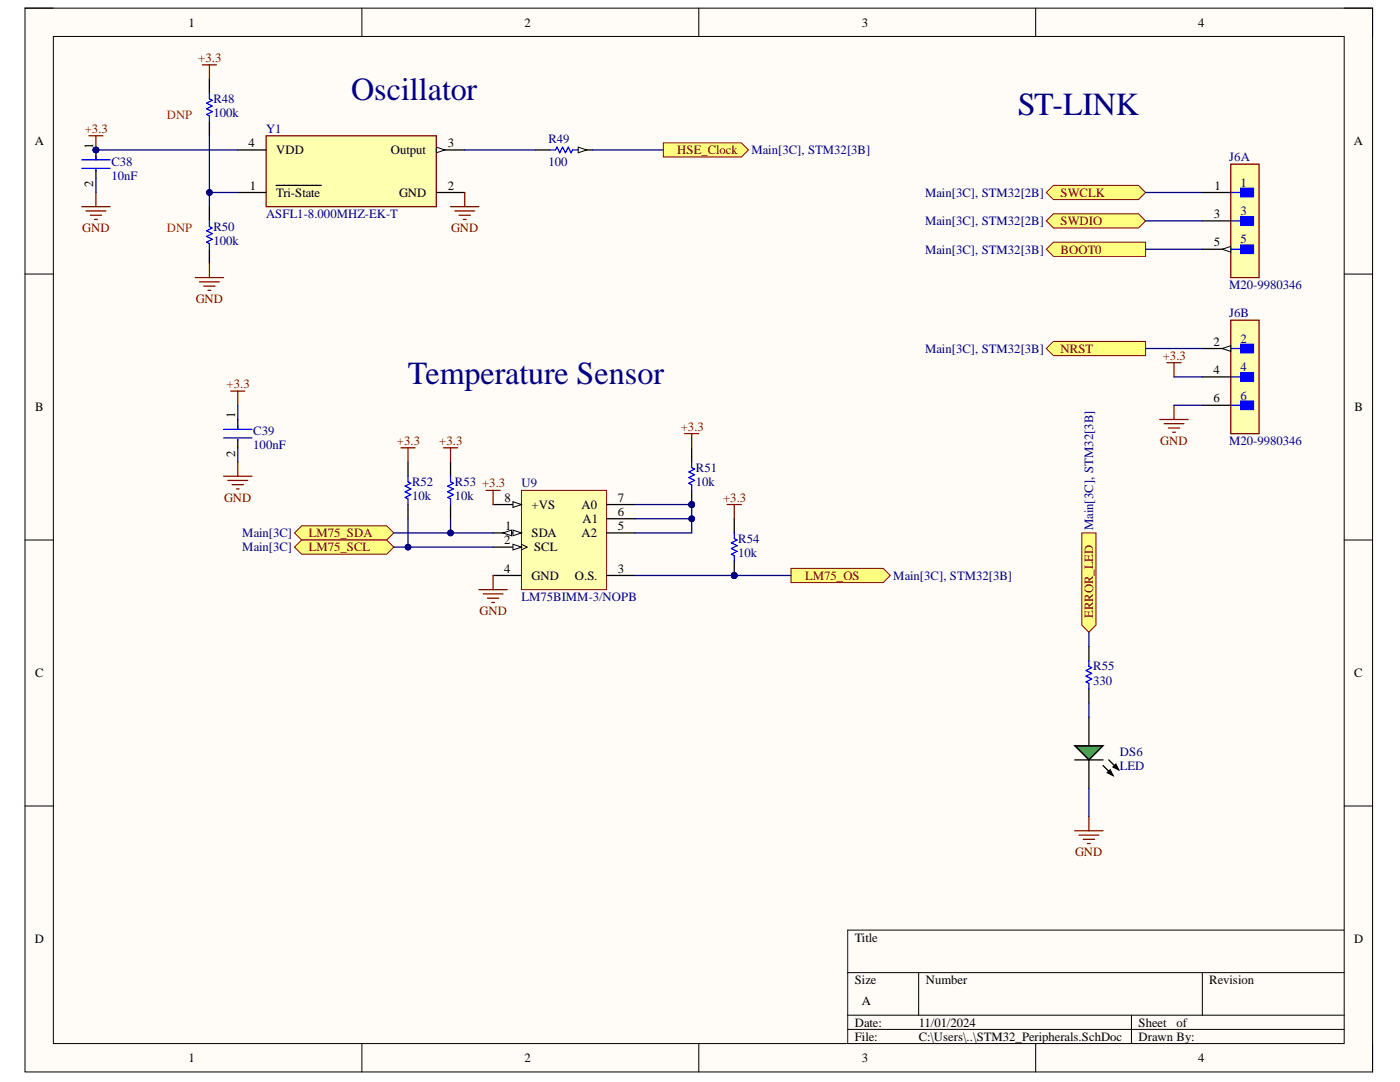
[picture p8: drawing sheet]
<svg xmlns="http://www.w3.org/2000/svg" width="279mm" height="216mm" viewBox="0 0 279 216" stroke-linecap="round" stroke-linejoin="round" font-family="sans-serif">
<defs><g id="words">
<g font-size="6.4" fill="#000080">
<text x="70.1" y="20">Oscillator</text>
<text x="203.1" y="22.9">ST-LINK</text>
<text x="81.4" y="76.6">Temperature Sensor</text>
</g>
<g font-size="2.5">
<text x="37.6" y="5.3">1</text>
<text x="104.7" y="5.3">2</text>
<text x="172" y="5.3">3</text>
<text x="239.1" y="5.3">4</text>
<text x="6.9" y="29">A</text>
<text x="18.6" y="29.7" transform="rotate(-90 18.6 29.7)">1</text>
<text x="49.6" y="29.4">4</text>
<text x="89.4" y="29.4">3</text>
<text x="270.2" y="29">A</text>
<text x="55.1" y="30.8">VDD</text>
<text x="78" y="30.8">Output</text>
<text x="18.6" y="37.3" transform="rotate(-90 18.6 37.3)">2</text>
<text x="49.9" y="37.9">1</text>
<text x="55.1" y="39.3">Tri-State</text>
<text x="79.6" y="39.3">GND</text>
<text x="89.4" y="37.9">2</text>
<text x="242.4" y="37.9">1</text>
<text x="242.3" y="43.5">3</text>
<text x="242.3" y="49.2">5</text>
<text x="242.2" y="69">2</text>
<text x="242.2" y="74.6">4</text>
<text x="7" y="82.1">B</text>
<text x="46.9" y="83.4" transform="rotate(-90 46.9 83.4)">1</text>
<text x="242.2" y="80.3">6</text>
<text x="270.3" y="82.1">B</text>
<text x="46.9" y="91.1" transform="rotate(-90 46.9 91.1)">2</text>
<text x="100.7" y="100.1">8</text>
<text x="106.1" y="101.6">+VS</text>
<text x="116.1" y="101.6">A0</text>
<text x="123.3" y="100.1">7</text>
<text x="100.8" y="105.8">1</text>
<text x="106.1" y="107.2">SDA</text>
<text x="116.1" y="107.2">A2</text>
<text x="116.2" y="104.4">A1</text>
<text x="123.3" y="105.8">5</text>
<text x="123.3" y="102.9">6</text>
<text x="100.6" y="108.6">2</text>
<text x="106.6" y="110">SCL</text>
<text x="100.6" y="114.3">4</text>
<text x="106.1" y="115.7">GND</text>
<text x="114.7" y="115.7">O.S.</text>
<text x="123.3" y="114.3">3</text>
<text x="7" y="135.1">C</text>
<text x="270.2" y="135.1">C</text>
<text x="6.9" y="188.2">D</text>
<text x="170.6" y="187.9">Title</text>
<text x="270.2" y="188.2">D</text>
<text x="170.6" y="196.3">Size</text>
<text x="184.8" y="196.3">Number</text>
<text x="241.3" y="196.3">Revision</text>
<text x="172" y="200.6">A</text>
<text x="170.6" y="204.9">Date:</text>
<text x="170.6" y="207.6">File:</text>
<text x="183.4" y="204.9">11/01/2024</text>
<text x="183.4" y="207.6">C:\Users\..\STM32_Peripherals.SchDoc</text>
<text x="227.2" y="204.9">Sheet</text>
<text x="227.2" y="207.6">Drawn By:</text>
<text x="234.8" y="204.9">of</text>
<text x="37.6" y="212">1</text>
<text x="104.7" y="212">2</text>
<text x="172" y="212">3</text>
<text x="239.1" y="212">4</text>
</g>
<g font-size="2.5" fill="#800000">
<text x="39.6" y="12.4">+3.3</text>
<text x="16.9" y="26.5">+3.3</text>
<text x="135.2" y="30.8">HSE_Clock</text>
<text x="211.7" y="39.3">SWCLK</text>
<text x="16.4" y="46.4">GND</text>
<text x="90" y="46.4">GND</text>
<text x="211.7" y="44.9">SWDIO</text>
<text x="211.7" y="50.6">BOOT0</text>
<text x="39.1" y="60.5">GND</text>
<text x="211.7" y="70.4">NRST</text>
<text x="232" y="71.8">+3.3</text>
<text x="45.2" y="77.5">+3.3</text>
<text x="79.2" y="88.8">+3.3</text>
<text x="87.7" y="88.8">+3.3</text>
<text x="135.8" y="85.9">+3.3</text>
<text x="231.5" y="88.8">GND</text>
<text x="44.7" y="100.1">GND</text>
<text x="144.3" y="100.1">+3.3</text>
<text x="61.6" y="107.2">LM75_SDA</text>
<text x="61.6" y="110">LM75_SCL</text>
<text x="160.7" y="115.7">LM75_OS</text>
<text x="95.7" y="122.8">GND</text>
<text x="218.2" y="123.3" transform="rotate(-90 218.2 123.3)">ERROR_LED</text>
<text x="214.5" y="170.9">GND</text>
</g>
<g font-size="2.5" fill="#f00">
<text x="33.3" y="23.7">DNP</text>
<text x="33.3" y="46.4">DNP</text>
</g>
<g font-size="2.5" fill="#000080">
<text x="42.6" y="20.6">R48</text>
<text x="42.6" y="23.4">100k</text>
<text x="53.1" y="26.5">Y1</text>
<text x="109.5" y="28.6">R49</text>
<text x="22.2" y="33">C38</text>
<text x="22.2" y="35.9">10nF</text>
<text x="109.5" y="33">100</text>
<text x="150" y="30.8">Main[3C], STM32[3B]</text>
<text x="245.3" y="32.2">J6A</text>
<text x="184.6" y="39.3">Main[3C], STM32[2B]</text>
<text x="247.6" y="37.3">1</text>
<text x="42.6" y="46">R50</text>
<text x="53.1" y="43.5">ASFL1-8.000MHZ-EK-T</text>
<text x="184.6" y="44.9">Main[3C], STM32[2B]</text>
<text x="247.6" y="42.9">3</text>
<text x="42.6" y="48.9">100k</text>
<text x="184.6" y="50.6">Main[3C], STM32[3B]</text>
<text x="247.6" y="48.6">5</text>
<text x="245.3" y="57.6">M20-9980346</text>
<text x="245.3" y="63.3">J6B</text>
<text x="184.6" y="70.4">Main[3C], STM32[3B]</text>
<text x="247.6" y="68.4">2</text>
<text x="247.6" y="74.1">4</text>
<text x="247.6" y="79.8">6</text>
<text x="50.6" y="86.8">C39</text>
<text x="50.6" y="89.7">100nF</text>
<text x="245.3" y="88.8">M20-9980346</text>
<text x="138.9" y="94.1">R51</text>
<text x="82.2" y="97">R52</text>
<text x="82.2" y="99.8">10k</text>
<text x="90.8" y="97">R53 +3.3</text>
<text x="90.8" y="99.8">10k</text>
<text x="104.1" y="97.3">U9</text>
<text x="138.9" y="97">10k</text>
<text x="48.4" y="107.2">Main[3C]</text>
<text x="218.2" y="105.8" transform="rotate(-90 218.2 105.8)">Main[3C], STM32[3B]</text>
<text x="48.4" y="110">Main[3C]</text>
<text x="147.3" y="108.3">R54</text>
<text x="147.3" y="111.1">10k</text>
<text x="104.1" y="119.9">LM75BIMM-3/NOPB</text>
<text x="178.3" y="115.7">Main[3C], STM32[3B]</text>
<text x="218.2" y="133.8">R55</text>
<text x="218.2" y="136.6">330</text>
<text x="223.5" y="150.8">DS6</text>
<text x="223.5" y="153.6">LED</text>
</g>
</g></defs>
<path d="M5 1.6h268.9v212.3h-268.9z" fill-rule="evenodd" fill="#fffcf8"/>
<path d="M5 1.6h268.9v212.3h-268.9z" fill="none" stroke="#000" stroke-width=".2"/>
<path d="M10.7 7.3h257.6v200.9h-257.6z" fill-rule="evenodd" fill="#fffcf8"/>
<g fill="none" stroke="#000" stroke-width=".2">
<path d="M5 1.6h5.7M10.7 7.3h257.6v200.9h-257.6zM72.2 1.6v5.7M139.5 1.6v5.7M206.7 1.6v5.7M268.3 1.6h5.6v5.7M5 54.7h5.7M268.3 54.7h5.6M5 107.8h5.7M268.3 107.8h5.6M5 160.8h5.7M268.3 160.8h5.6"/>
<path d="M169.2 194.1h99.1M183.3 194.1v8.5M240 194.1v8.5M268.3 185.6h-99.1v22.6M72.2 208.2v5.7M139.5 208.2v5.7M169.2 202.6h99.1M169.2 205.4h99.1M206.7 208.2v5.7M225.8 202.6v5.6M273.9 208.2v5.7"/>
</g>
<path d="M53.1 27.1h34v14.1h-34z" fill-rule="evenodd" fill="#ffffb0"/>
<path d="M53.1 27.1h34v14.1h-34z" fill="none" stroke="#800000" stroke-width=".25"/>
<path d="M47.5 29.9h5.6M47.5 38.4h5.6M55.1 37h9M87.1 29.9h5.6" fill="none" stroke="#000" stroke-width=".25"/>
<path d="M87.1 29.4l1.7 .5-1.7 .6z" fill="#f8fcff"/>
<path d="M87.1 29.4l1.7 .5-1.7 .6z" fill="none" stroke="#000" stroke-width=".2"/>
<path d="M87.1 38.4h5.6" fill="none" stroke="#000" stroke-width=".25"/>
<circle cx="19.1" cy="29.9" r=".57" fill="#000080"/>
<circle cx="19.1" cy="29.9" r=".57" fill="none" stroke="#000080" stroke-width=".2"/>
<path d="M19.1 29.9v2" fill="none" stroke="#000" stroke-width=".25"/>
<circle cx="19.1" cy="29.9" r=".57" fill="#000080"/>
<circle cx="19.1" cy="29.9" r=".57" fill="none" stroke="#000080" stroke-width=".2"/>
<path d="M19.1 33.9v1.7" fill="none" stroke="#000" stroke-width=".25"/>
<path d="M16.3 31.9h5.7M16.3 33.6h5.7M19.1 31.1v.8M19.1 33.9v.3" fill="none" stroke="#00f" stroke-width=".25"/>
<path d="M132.4 28.5h15.6l1.4 1.4-1.4 1.4h-15.6z" fill-rule="evenodd" fill="#ffff80"/>
<path d="M132.4 28.5h15.6l1.4 1.4-1.4 1.4h-15.6z" fill="none" stroke="#800000" stroke-width=".2"/>
<path d="M115.4 29.9h2.8" fill="none" stroke="#000" stroke-width=".25"/>
<path d="M115.4 29.4l1.7 .5-1.7 .6z" fill="#f8fcff"/>
<path d="M115.4 29.4l1.7 .5-1.7 .6z" fill="none" stroke="#000" stroke-width=".2"/>
<path d="M41.8 15.8v2.8M41.8 24.3v2.8M106.9 29.9h2.8M41.8 41.2v2.9M41.8 49.7v2.9" fill="none" stroke="#000" stroke-width=".25"/>
<path d="M41.8 18.6v1.1l.6 .3-1.2 .6 1.2 .5-1.2 .6 1.2 .6-1.2 .5 .6 .3v1.2M109.7 29.9h1.2l.2-.5 .6 1.1 .6-1.1 .5 1.1 .6-1.1 .6 1.1 .3-.6h1.1M41.8 44.1v1.1l.6 .3-1.2 .6 1.2 .5-1.2 .6 1.2 .5-1.2 .6 .6 .3v1.1" fill="none" stroke="#00f" stroke-width=".25"/>
<path d="M40.4 12.9h2.8M41.8 12.9v2.9M17.7 27.1h2.9M19.1 27.1v2.8" fill="none" stroke="#800000" stroke-width=".25"/>
<circle cx="19.1" cy="29.9" r=".57" fill="#000080"/>
<circle cx="19.1" cy="29.9" r=".57" fill="none" stroke="#000080" stroke-width=".2"/>
<g fill="none" stroke="#800000" stroke-width=".25">
<path d="M19.1 38.4v2.8M92.7 38.4v2.8M16.3 41.2h5.7M17.2 42.1h3.9M18 42.9h2.3M18.9 43.8h.5M39 55.4h5.6M39.8 56.2h4M40.7 57.1h2.2M41.5 57.9h.6M41.8 52.6v2.8M89.9 41.2h5.7"/>
<path d="M90.8 42.1h3.9M91.6 42.9h2.3M92.5 43.8h.5"/>
</g>
<path d="M208.8 38.4l1.4-1.4h17l1.4 1.4-1.4 1.4h-17z" fill-rule="evenodd" fill="#ffff80"/>
<path d="M208.8 38.4l1.4-1.4h17l1.4 1.4-1.4 1.4h-17z" fill="none" stroke="#800000" stroke-width=".2"/>
<path d="M208.8 44.1l1.4-1.4h17l1.4 1.4-1.4 1.4h-17z" fill-rule="evenodd" fill="#ffff80"/>
<path d="M208.8 44.1l1.4-1.4h17l1.4 1.4-1.4 1.4h-17z" fill="none" stroke="#800000" stroke-width=".2"/>
<path d="M208.8 49.7l1.4-1.4h18.4v2.9h-18.4z" fill-rule="evenodd" fill="#ffff80"/>
<path d="M208.8 49.7l1.4-1.4h18.4v2.9h-18.4z" fill="none" stroke="#800000" stroke-width=".2"/>
<path d="M208.8 69.5l1.4-1.4h18.4v2.9h-18.4z" fill-rule="evenodd" fill="#ffff80"/>
<path d="M208.8 69.5l1.4-1.4h18.4v2.9h-18.4z" fill="none" stroke="#800000" stroke-width=".2"/>
<path d="M245.6 32.8h5.7v22.6h-5.7z" fill-rule="evenodd" fill="#ffffb0"/>
<path d="M245.6 32.8h5.7v22.6h-5.7z" fill="none" stroke="#800000" stroke-width=".25"/>
<path d="M247.6 37.6h2.6v1.7h-2.6z" fill-rule="evenodd" fill="#00f"/>
<path d="M245.6 38.4h2M247.6 37.6h2.6v1.7h-2.6z" fill="none" stroke="#00f" stroke-width=".25"/>
<path d="M247.6 43.2h2.6v1.7h-2.6z" fill-rule="evenodd" fill="#00f"/>
<path d="M245.6 44.1h2M247.6 43.2h2.6v1.7h-2.6z" fill="none" stroke="#00f" stroke-width=".25"/>
<path d="M247.6 48.9h2.6v1.7h-2.6z" fill-rule="evenodd" fill="#00f"/>
<path d="M245.6 49.7h2M247.6 48.9h2.6v1.7h-2.6z" fill="none" stroke="#00f" stroke-width=".25"/>
<path d="M240 38.4h5.6M240 44.1h5.6M240 49.7h5.6" fill="none" stroke="#000" stroke-width=".25"/>
<path d="M243.9 49.7l1.7-.5v1.1z" fill="#f8fcff"/>
<path d="M243.9 49.7l1.7-.5v1.1z" fill="none" stroke="#000" stroke-width=".2"/>
<path d="M245.6 63.9h5.7v22.6h-5.7z" fill-rule="evenodd" fill="#ffffb0"/>
<path d="M245.6 63.9h5.7v22.6h-5.7z" fill="none" stroke="#800000" stroke-width=".25"/>
<path d="M247.6 68.7h2.6v1.7h-2.6z" fill-rule="evenodd" fill="#00f"/>
<path d="M245.6 69.5h2M247.6 68.7h2.6v1.7h-2.6z" fill="none" stroke="#00f" stroke-width=".25"/>
<path d="M247.6 74.4h2.6v1.7h-2.6z" fill-rule="evenodd" fill="#00f"/>
<path d="M245.6 75.2h2M247.6 74.4h2.6v1.7h-2.6z" fill="none" stroke="#00f" stroke-width=".25"/>
<path d="M247.6 80h2.6v1.7h-2.6z" fill-rule="evenodd" fill="#00f"/>
<path d="M245.6 80.9h2M247.6 80h2.6v1.7h-2.6z" fill="none" stroke="#00f" stroke-width=".25"/>
<path d="M240 69.5h5.6" fill="none" stroke="#000" stroke-width=".25"/>
<path d="M243.9 69.5l1.7-.5v1.1z" fill="#f8fcff"/>
<path d="M243.9 69.5l1.7-.5v1.1z" fill="none" stroke="#000" stroke-width=".2"/>
<path d="M240 75.2h5.6M240 80.9h5.6" fill="none" stroke="#000" stroke-width=".25"/>
<path d="M232.9 72.4h2.8M234.3 72.4v2.8M231.5 83.7h5.6M232.3 84.5h4M233.2 85.4h2.2M234 86.2h.6M234.3 80.9v2.8" fill="none" stroke="#800000" stroke-width=".25"/>
<path d="M104.1 97.9h17v19.8h-17z" fill-rule="evenodd" fill="#ffffb0"/>
<path d="M104.1 97.9h17v19.8h-17z" fill="none" stroke="#800000" stroke-width=".2"/>
<path d="M98.4 106.3h5.7" fill="none" stroke="#000" stroke-width=".25"/>
<path d="M102.4 105.8l1.7 .5-1.7 .6z" fill="#f8fcff"/>
<path d="M102.4 105.8l1.7 .5-1.7 .6z" fill="none" stroke="#000" stroke-width=".2"/>
<path d="M100.4 106.3l1.7-.5v1.1z" fill="#f8fcff"/>
<path d="M100.4 106.3l1.7-.5v1.1z" fill="none" stroke="#000" stroke-width=".2"/>
<path d="M98.4 109.2h5.7" fill="none" stroke="#000" stroke-width=".25"/>
<path d="M102.4 108.6l1.7 .6-1.7 .5z" fill="#f8fcff"/>
<path d="M102.4 108.6l1.7 .6-1.7 .5zM104.1 108.6l1.1 .6-1.1 .5" fill="none" stroke="#000" stroke-width=".2"/>
<path d="M98.4 114.8h5.7M98.4 100.7h5.7M121.1 114.8h5.6M121.1 106.3h5.6M121.1 103.5h5.6M121.1 100.7h5.6" fill="none" stroke="#000" stroke-width=".25"/>
<path d="M102.4 100.1l1.7 .6-1.7 .5z" fill="#f8fcff"/>
<path d="M102.4 100.1l1.7 .6-1.7 .5z" fill="none" stroke="#000" stroke-width=".2"/>
<g fill="none" stroke="#800000" stroke-width=".25">
<path d="M46 78h2.9M47.5 78v2.9M44.6 95h5.7M45.5 95.9h3.9M46.3 96.7h2.3M47.2 97.6h.5M47.5 92.2v2.8M97 97.9h2.8M98.4 97.9v2.8M95.6 117.7h5.6M96.4 118.5h4M97.3 119.4h2.2"/>
<path d="M98.4 114.8v2.9M98.1 120.2h.6"/>
</g>
<path d="M47.5 83.7v2M47.5 87.7v1.7" fill="none" stroke="#000" stroke-width=".25"/>
<path d="M44.6 85.7h5.7M44.6 87.4h5.7M47.5 84.8v.9M47.5 87.7v.2" fill="none" stroke="#00f" stroke-width=".25"/>
<circle cx="138" cy="100.7" r=".57" fill="#000080"/>
<circle cx="138" cy="100.7" r=".57" fill="none" stroke="#000080" stroke-width=".2"/>
<path d="M138 89.4v2.8M138 97.9v2.8" fill="none" stroke="#000" stroke-width=".25"/>
<circle cx="138" cy="100.7" r=".57" fill="#000080"/>
<circle cx="138" cy="100.7" r=".57" fill="none" stroke="#000080" stroke-width=".2"/>
<path d="M138 92.2v1.1l.6 .3-1.1 .6 1.1 .5-1.1 .6 1.1 .6-1.1 .5 .5 .3v1.2" fill="none" stroke="#00f" stroke-width=".25"/>
<path d="M136.6 86.5h2.9M138 86.5v2.9" fill="none" stroke="#800000" stroke-width=".25"/>
<circle cx="146.5" cy="114.8" r=".57" fill="#000080"/>
<circle cx="146.5" cy="114.8" r=".57" fill="none" stroke="#000080" stroke-width=".2"/>
<path d="M146.5 103.5v2.8M146.5 112v2.8" fill="none" stroke="#000" stroke-width=".25"/>
<circle cx="146.5" cy="114.8" r=".57" fill="#000080"/>
<circle cx="146.5" cy="114.8" r=".57" fill="none" stroke="#000080" stroke-width=".2"/>
<path d="M146.5 106.3v1.2l.6 .3-1.1 .5 1.1 .6-1.1 .6 1.1 .5-1.1 .6 .5 .3v1.1" fill="none" stroke="#00f" stroke-width=".25"/>
<path d="M145.1 100.7h2.9M146.5 100.7v2.8" fill="none" stroke="#800000" stroke-width=".25"/>
<path d="M157.9 113.4h18.4l1.4 1.4-1.4 1.4h-18.4z" fill-rule="evenodd" fill="#ffff80"/>
<path d="M157.9 113.4h18.4l1.4 1.4-1.4 1.4h-18.4z" fill="none" stroke="#800000" stroke-width=".2"/>
<path d="M81.4 92.2v2.8M89.9 92.2v2.8M81.4 100.7v2.8M89.9 100.7v2.8" fill="none" stroke="#000" stroke-width=".25"/>
<path d="M81.4 95v1.2l.6 .2-1.1 .6 1.1 .6-1.1 .5 1.1 .6-1.1 .6 .5 .2v1.2M89.9 95v1.2l.6 .2-1.1 .6 1.1 .6-1.1 .5 1.1 .6-1.1 .6 .5 .2v1.2" fill="none" stroke="#00f" stroke-width=".25"/>
<path d="M80 89.4h2.8M81.4 89.4v2.8M88.5 89.4h2.8M89.9 89.4v2.8" fill="none" stroke="#800000" stroke-width=".25"/>
<path d="M58.8 106.3l1.4-1.4h17l1.4 1.4-1.4 1.5h-17z" fill-rule="evenodd" fill="#ffff80"/>
<path d="M58.8 106.3l1.4-1.4h17l1.4 1.4-1.4 1.5h-17z" fill="none" stroke="#800000" stroke-width=".2"/>
<path d="M58.8 109.2l1.4-1.4h17l1.4 1.4-1.4 1.4h-17z" fill-rule="evenodd" fill="#ffff80"/>
<path d="M58.8 109.2l1.4-1.4h17l1.4 1.4-1.4 1.4h-17z" fill="none" stroke="#800000" stroke-width=".2"/>
<path d="M217.3 143.1v5.7M217.3 151.6v5.7" fill="none" stroke="#000" stroke-width=".25"/>
<path d="M214.5 148.8h5.6l-2.8 2.8z" fill="#00bf00"/>
<path d="M217.3 129v2.8M217.3 137.5v2.8M214.5 148.8h5.6l-2.8 2.8zM214.5 151.6h5.6M220.1 152.8l2 1.9M221 154.2l.6-.6 .5 1.1zM221.3 151.6l1.9 2M222.1 153l.6-.5 .5 1.1z" fill="none" stroke="#000" stroke-width=".25"/>
<path d="M221 154.2l.6-.6 .5 1.1zM222.1 153l.6-.5 .5 1.1z" fill="#000"/>
<path d="M217.3 131.8v1.2l.6 .2-1.2 .6 1.2 .6-1.2 .5 1.2 .6-1.2 .6 .6 .2v1.2" fill="none" stroke="#00f" stroke-width=".25"/>
<path d="M214.5 165.8h5.6M215.3 166.6h4M216.2 167.5h2.2M217 168.3h.6M217.3 162.9v2.9" fill="none" stroke="#800000" stroke-width=".25"/>
<path d="M215.9 106.3h2.8v18.4l-1.4 1.5-1.4-1.5z" fill-rule="evenodd" fill="#ffff80"/>
<path d="M215.9 106.3h2.8v18.4l-1.4 1.5-1.4-1.5z" fill="none" stroke="#800000" stroke-width=".2"/>
<path d="M19.1 29.9h28.4" fill="none" stroke="#000080" stroke-width=".25"/>
<circle cx="19.1" cy="29.9" r=".57" fill="#000080"/>
<circle cx="19.1" cy="29.9" r=".57" fill="none" stroke="#000080" stroke-width=".2"/>
<path d="M41.8 27.1v11.3h5.7M92.7 29.9h14.2M118.2 29.9h14.2" fill="none" stroke="#000080" stroke-width=".25"/>
<circle cx="41.8" cy="38.4" r=".57" fill="#000080"/>
<circle cx="41.8" cy="38.4" r=".57" fill="none" stroke="#000080" stroke-width=".2"/>
<path d="M41.8 38.4v2.8" fill="none" stroke="#000080" stroke-width=".25"/>
<circle cx="41.8" cy="38.4" r=".57" fill="#000080"/>
<circle cx="41.8" cy="38.4" r=".57" fill="none" stroke="#000080" stroke-width=".2"/>
<path d="M19.1 35.6v2.8M228.6 38.4h11.4M228.6 44.1h11.4M228.6 49.7h11.4M228.6 69.5h11.4M234.3 75.2h5.7M47.5 80.9v2.8M47.5 89.4v2.8M234.3 80.9h5.7M126.7 100.7h11.3" fill="none" stroke="#000080" stroke-width=".25"/>
<circle cx="138" cy="100.7" r=".57" fill="#000080"/>
<circle cx="138" cy="100.7" r=".57" fill="none" stroke="#000080" stroke-width=".2"/>
<path d="M81.4 103.5v5.7h17" fill="none" stroke="#000080" stroke-width=".25"/>
<circle cx="81.4" cy="109.2" r=".57" fill="#000080"/>
<circle cx="81.4" cy="109.2" r=".57" fill="none" stroke="#000080" stroke-width=".2"/>
<path d="M89.9 103.5v2.8h8.5" fill="none" stroke="#000080" stroke-width=".25"/>
<circle cx="89.9" cy="106.3" r=".57" fill="#000080"/>
<circle cx="89.9" cy="106.3" r=".57" fill="none" stroke="#000080" stroke-width=".2"/>
<path d="M78.6 106.3h11.3" fill="none" stroke="#000080" stroke-width=".25"/>
<circle cx="89.9" cy="106.3" r=".57" fill="#000080"/>
<circle cx="89.9" cy="106.3" r=".57" fill="none" stroke="#000080" stroke-width=".2"/>
<path d="M78.6 109.2h2.8" fill="none" stroke="#000080" stroke-width=".25"/>
<circle cx="81.4" cy="109.2" r=".57" fill="#000080"/>
<circle cx="81.4" cy="109.2" r=".57" fill="none" stroke="#000080" stroke-width=".2"/>
<path d="M138 100.7v2.8h-11.3" fill="none" stroke="#000080" stroke-width=".25"/>
<circle cx="138" cy="100.7" r=".57" fill="#000080"/>
<circle cx="138" cy="100.7" r=".57" fill="none" stroke="#000080" stroke-width=".2"/>
<circle cx="138" cy="103.5" r=".57" fill="#000080"/>
<circle cx="138" cy="103.5" r=".57" fill="none" stroke="#000080" stroke-width=".2"/>
<path d="M138 103.5v2.8h-11.3" fill="none" stroke="#000080" stroke-width=".25"/>
<circle cx="138" cy="103.5" r=".57" fill="#000080"/>
<circle cx="138" cy="103.5" r=".57" fill="none" stroke="#000080" stroke-width=".2"/>
<path d="M126.7 114.8h19.8M217.3 126.2v2.8M217.3 140.3v2.8M217.3 157.3v5.6" fill="none" stroke="#000080" stroke-width=".25"/>
<circle cx="146.5" cy="114.8" r=".57" fill="#000080"/>
<circle cx="146.5" cy="114.8" r=".57" fill="none" stroke="#000080" stroke-width=".2"/>
<path d="M146.5 114.8h11.4" fill="none" stroke="#000080" stroke-width=".25"/>
<circle cx="146.5" cy="114.8" r=".57" fill="#000080"/>
<circle cx="146.5" cy="114.8" r=".57" fill="none" stroke="#000080" stroke-width=".2"/>
<use href="#words"/>
</svg>
